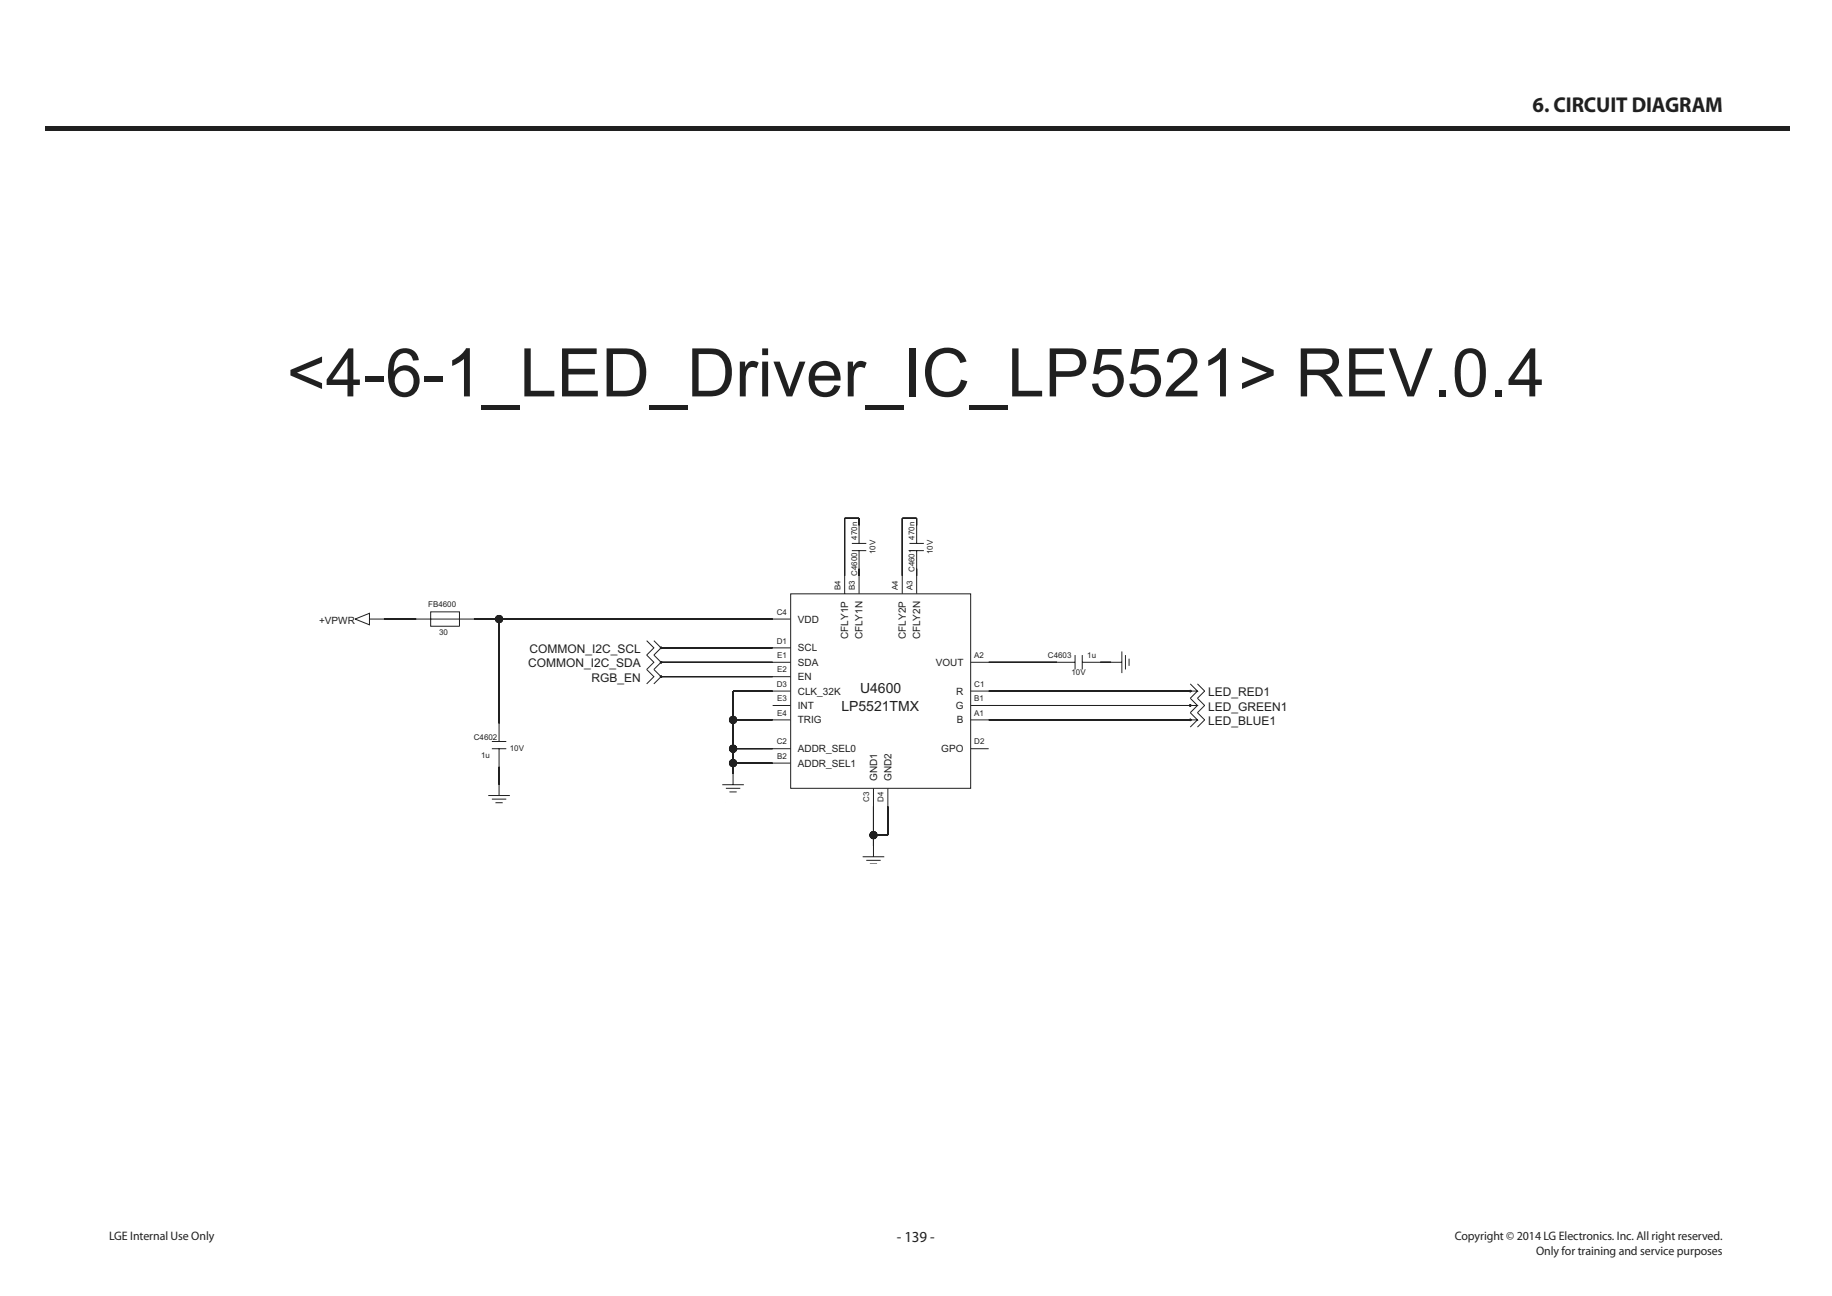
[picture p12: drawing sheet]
<svg xmlns="http://www.w3.org/2000/svg" width="420mm" height="297mm" viewBox="0 0 420 297" stroke-linecap="round" stroke-linejoin="round" font-family="sans-serif">
<defs><g id="words">
<text font-size="15.4" fill="#231f20" x="65.7" y="90.8">&lt;4-6-1_LED_Driver_IC_LP5521&gt; REV.0.4</text>
<text font-size="4.9" fill="#231f20" x="351.4" y="25.7">6. CIRCUIT DIAGRAM</text>
<text font-size="3.5" fill="#231f20" x="205.6" y="284.6">- 139 -</text>
<g font-size="3.2" fill="#231f20">
<text x="197.2" y="158.7">U4600</text>
<text x="192.9" y="162.8">LP5521TMX</text>
</g>
<g font-size="2.8" fill="#231f20">
<text x="121.4" y="149.6">COMMON_I2C_SCL</text>
<text x="121.1" y="152.9">COMMON_I2C_SDA</text>
<text x="135.6" y="156.2">RGB_EN</text>
<text x="277" y="159.5">LED_RED1</text>
<text x="277" y="162.8">LED_GREEN1</text>
<text x="277" y="166.1">LED_BLUE1</text>
<text x="25" y="284.1">LGE Internal Use Only</text>
<text x="333.5" y="284.1">Copyright © 2014 LG Electronics. Inc. All right reserved.</text>
<text x="352.2" y="287.5">Only for training and service purposes</text>
</g>
<g font-size="2.3" fill="#231f20">
<text x="73.1" y="143.1">+VPWR</text>
<text x="182.9" y="142.7">VDD</text>
<text x="182.9" y="149.3">SCL</text>
<text x="194.5" y="146.4" transform="rotate(-90 194.5 146.4)">CFLY1P</text>
<text x="197.8" y="146.5" transform="rotate(-90 197.8 146.5)">CFLY1N</text>
<text x="207.7" y="146.4" transform="rotate(-90 207.7 146.4)">CFLY2P</text>
<text x="211" y="146.5" transform="rotate(-90 211 146.5)">CFLY2N</text>
<text x="182.9" y="152.6">SDA</text>
<text x="182.9" y="155.9">EN</text>
<text x="214.5" y="152.6">VOUT</text>
<text x="182.9" y="159.2">CLK_32K</text>
<text x="219.2" y="159.2">R</text>
<text x="182.9" y="165.8">TRIG</text>
<text x="182.9" y="162.5">INT</text>
<text x="219.1" y="162.5">G</text>
<text x="219.4" y="165.8">B</text>
<text x="182.9" y="172.4">ADDR_SEL0</text>
<text x="215.8" y="172.4">GPO</text>
<text x="182.9" y="175.7">ADDR_SEL1</text>
<text x="201.1" y="179" transform="rotate(-90 201.1 179)">GND1</text>
<text x="204.4" y="179" transform="rotate(-90 204.4 179)">GND2</text>
</g>
<g font-size="1.8" fill="#231f20">
<text x="196.5" y="123.7" transform="rotate(-90 196.5 123.7)">470n</text>
<text x="209.7" y="123.7" transform="rotate(-90 209.7 123.7)">470n</text>
<text x="196.5" y="132" transform="rotate(-90 196.5 132)">C4600</text>
<text x="200.7" y="127" transform="rotate(-90 200.7 127)">10V</text>
<text x="209.7" y="131.1" transform="rotate(-90 209.7 131.1)">C4601</text>
<text x="213.9" y="127" transform="rotate(-90 213.9 127)">10V</text>
<text x="192.7" y="135.3" transform="rotate(-90 192.7 135.3)">B4</text>
<text x="196" y="135.3" transform="rotate(-90 196 135.3)">B3</text>
<text x="205.9" y="135.3" transform="rotate(-90 205.9 135.3)">A4</text>
<text x="209.2" y="135.3" transform="rotate(-90 209.2 135.3)">A3</text>
<text x="98.2" y="139.2">FB4600</text>
<text x="178.1" y="140.9">C4</text>
<text x="100.7" y="145.5">30</text>
<text x="178.1" y="147.5">D1</text>
<text x="178.2" y="150.8">E1</text>
<text x="178.2" y="154.1">E2</text>
<text x="223.4" y="150.8">A2</text>
<text x="240.2" y="150.9">C4603</text>
<text x="245.6" y="154.7">10V</text>
<text x="249.3" y="150.9">1u</text>
<text x="178.1" y="157.4">D3</text>
<text x="178.2" y="160.7">E3</text>
<text x="223.4" y="160.7">B1</text>
<text x="223.4" y="157.4">C1</text>
<text x="178.2" y="164">E4</text>
<text x="223.4" y="164">A1</text>
<text x="108.6" y="169.6">C4602</text>
<text x="110.3" y="173.7">1u</text>
<text x="116.9" y="172.1">10V</text>
<text x="178.1" y="170.6">C2</text>
<text x="178.2" y="173.9">B2</text>
<text x="223.4" y="170.6">D2</text>
<text x="199.3" y="183.8" transform="rotate(-90 199.3 183.8)">C3</text>
<text x="202.6" y="183.8" transform="rotate(-90 202.6 183.8)">D4</text>
</g>
</g></defs>
<path d="M10.4 29h400v1h-400z" fill="#231f20"/>
<path d="M81.4 141.9l3.3-1.4v2.7zM84.7 141.9h3.3M148.3 153.4l1.6 1.7-1.6 1.6M149.9 153.4l1.7 1.7-1.7 1.6" fill="none" stroke="#231f20" stroke-width=".23"/>
<circle cx="151.6" cy="155.1" r=".16" fill="#231f20"/>
<g fill="none" stroke="#231f20" stroke-width=".23">
<path d="M148.3 150.1l1.6 1.7-1.6 1.6M149.9 150.1l1.7 1.7-1.7 1.6"/>
<circle cx="151.6" cy="155.1" r=".16"/>
</g>
<circle cx="151.6" cy="151.8" r=".16" fill="#231f20"/>
<g fill="none" stroke="#231f20" stroke-width=".23">
<path d="M148.3 146.8l1.6 1.7-1.6 1.6M149.9 146.8l1.7 1.7-1.7 1.6"/>
<circle cx="151.6" cy="151.8" r=".16"/>
</g>
<circle cx="151.6" cy="148.5" r=".16" fill="#231f20"/>
<g fill="none" stroke="#231f20" stroke-width=".23">
<path d="M181.3 136.1h41.2v44.6h-41.2zM193.6 132v4.1M196.9 132v4.1M206.9 132v4.1M210.2 132v4.1M177.1 141.9h4.2M177.1 148.5h4.2M177.1 151.8h4.2M177.1 155.1h4.2M177.1 158.4h4.2M222.5 151.8h4.2M222.5 158.4h4.2"/>
<path d="M242.3 151.8h4.2M246.5 150.1v3.3M248.1 151.8h4.1M248.1 150.1v3.3M254.7 151.8h2.5M257.2 149.3v4.9M258 150.1v3.3M258.8 150.9v1.7M272.9 156.7l1.6 1.7h-1.6M272.9 158.4h.1M274.5 156.7l1.7 1.7-1.7 1.6M274.5 158.4l-1.6 1.6"/>
<path d="M112.8 169.9h3.3M112.8 171.6h3.3M114.4 165.8v4.1M114.4 171.6v4.1M114.4 179.8v2.5M165.6 179.8h4.9M168.1 177.4v2.4M177.1 171.6h4.2M177.1 161.7h4.2M177.1 165h4.2M177.1 174.9h4.2M222.5 171.6h4.2"/>
<path d="M222.5 161.7h4.2M222.5 165h4.2M111.9 182.3h5M112.8 183.1h3.3M113.6 184h1.6M166.4 180.7h3.3M167.2 181.5h1.7M197.8 196.3h4.9M198.6 197.2h3.3M199.4 198h1.7M200.2 180.7v4.1M200.2 193.9v2.4"/>
<path d="M203.5 180.7v4.1"/>
<circle cx="151.6" cy="148.5" r=".16"/>
</g>
<circle cx="272.9" cy="158.4" r=".17" fill="#231f20"/>
<g fill="none" stroke="#231f20" stroke-width=".23">
<path d="M272.9 160l1.6 1.7h-1.6M272.9 161.7h.1M274.5 160l1.7 1.7-1.7 1.6M274.5 161.7l-1.6 1.6"/>
<circle cx="272.9" cy="158.4" r=".17"/>
</g>
<circle cx="272.9" cy="161.7" r=".17" fill="#231f20"/>
<g fill="none" stroke="#231f20" stroke-width=".23">
<path d="M272.9 163.3l1.6 1.7h-1.6M272.9 165h.1M274.5 163.3l1.7 1.7-1.7 1.6M274.5 165l-1.6 1.6"/>
<circle cx="272.9" cy="161.7" r=".17"/>
</g>
<circle cx="272.9" cy="165" r=".17" fill="#231f20"/>
<g fill="none" stroke="#231f20" stroke-width=".23">
<path d="M195.3 124.5h3.3M195.3 126.2h3.3M196.9 120.4v4.1M196.9 126.2v4.1M208.5 124.5h3.3M208.5 126.2h3.3M210.2 120.4v4.1M210.2 126.2v4.1M95.4 141.9h13.2M98.7 140.2h6.6v3.3h-6.6zM168.1 158.4v6.6zM168.1 158.4v19"/>
<path d="M168.1 158.4h9zM168.1 158.4h9M168.1 165v6.6zM168.1 174.9v2.5zM168.1 171.6v3.3zM168.1 165h9zM168.1 174.9h9zM168.1 171.6h9zM168.1 165h9M168.1 174.9h9M168.1 171.6h9"/>
<circle cx="272.9" cy="165" r=".17"/>
</g>
<circle cx="168.1" cy="165" r=".83" fill="#231f20"/>
<circle cx="168.1" cy="165" r=".83" fill="none" stroke="#231f20" stroke-width=".23"/>
<circle cx="168.1" cy="174.9" r=".83" fill="#231f20"/>
<circle cx="168.1" cy="174.9" r=".83" fill="none" stroke="#231f20" stroke-width=".23"/>
<circle cx="168.1" cy="171.6" r=".83" fill="#231f20"/>
<g fill="none" stroke="#231f20" stroke-width=".23">
<path d="M252.2 151.8h2.5zM252.2 151.8h2.5M114.4 175.7v4.1zM114.4 175.7v4.1M200.2 191.4h3.3zM200.2 191.4h3.3M200.2 184.8v6.6zM200.2 191.4v2.5zM200.2 184.8v9.1M203.5 184.8v6.6zM203.5 184.8v6.6"/>
<circle cx="168.1" cy="171.6" r=".83"/>
</g>
<circle cx="200.2" cy="191.4" r=".83" fill="#231f20"/>
<g fill="none" stroke="#231f20" stroke-width=".23">
<path d="M88 141.9h7.4zM88 141.9h7.4M108.6 141.9h5.8zM108.6 141.9h68.5M114.4 141.9v23.9zM114.4 141.9v23.9M114.4 141.9h62.7zM151.6 151.8h25.5zM151.6 148.5h25.5zM151.6 155.1h25.5zM151.6 151.8h25.5M151.6 148.5h25.5"/>
<path d="M151.6 155.1h25.5"/>
<circle cx="200.2" cy="191.4" r=".83"/>
</g>
<circle cx="114.4" cy="141.9" r=".83" fill="#231f20"/>
<circle cx="114.4" cy="141.9" r=".83" fill="none" stroke="#231f20" stroke-width=".23"/>
<path d="M210.2 130.3v1.7z" fill="#231f20"/>
<path d="M210.2 130.3v1.7zM210.2 130.3v1.7" fill="none" stroke="#231f20" stroke-width=".23"/>
<path d="M196.9 130.3v1.7z" fill="#231f20"/>
<path d="M196.9 130.3v1.7zM196.9 130.3v1.7" fill="none" stroke="#231f20" stroke-width=".23"/>
<path d="M210.2 118.8v1.6z" fill="#231f20"/>
<path d="M193.6 118.8h3.3zM193.6 118.8h3.3M193.6 118.8v13.2zM193.6 118.8v13.2M206.9 118.8v13.2zM206.9 118.8v13.2M206.9 118.8h3.3zM206.9 118.8h3.3M210.2 118.8v1.6zM210.2 118.8v1.6" fill="none" stroke="#231f20" stroke-width=".23"/>
<path d="M196.9 118.8v1.6z" fill="#231f20"/>
<path d="M196.9 118.8v1.6zM196.9 118.8v1.6M226.7 151.8h15.6zM226.7 151.8h15.6M226.7 158.4h46.2zM226.7 158.4h46.2M226.7 161.7h46.2zM226.7 165h46.2zM226.7 161.7h46.2M226.7 165h46.2" fill="none" stroke="#231f20" stroke-width=".23"/>
<use href="#words"/>
</svg>
